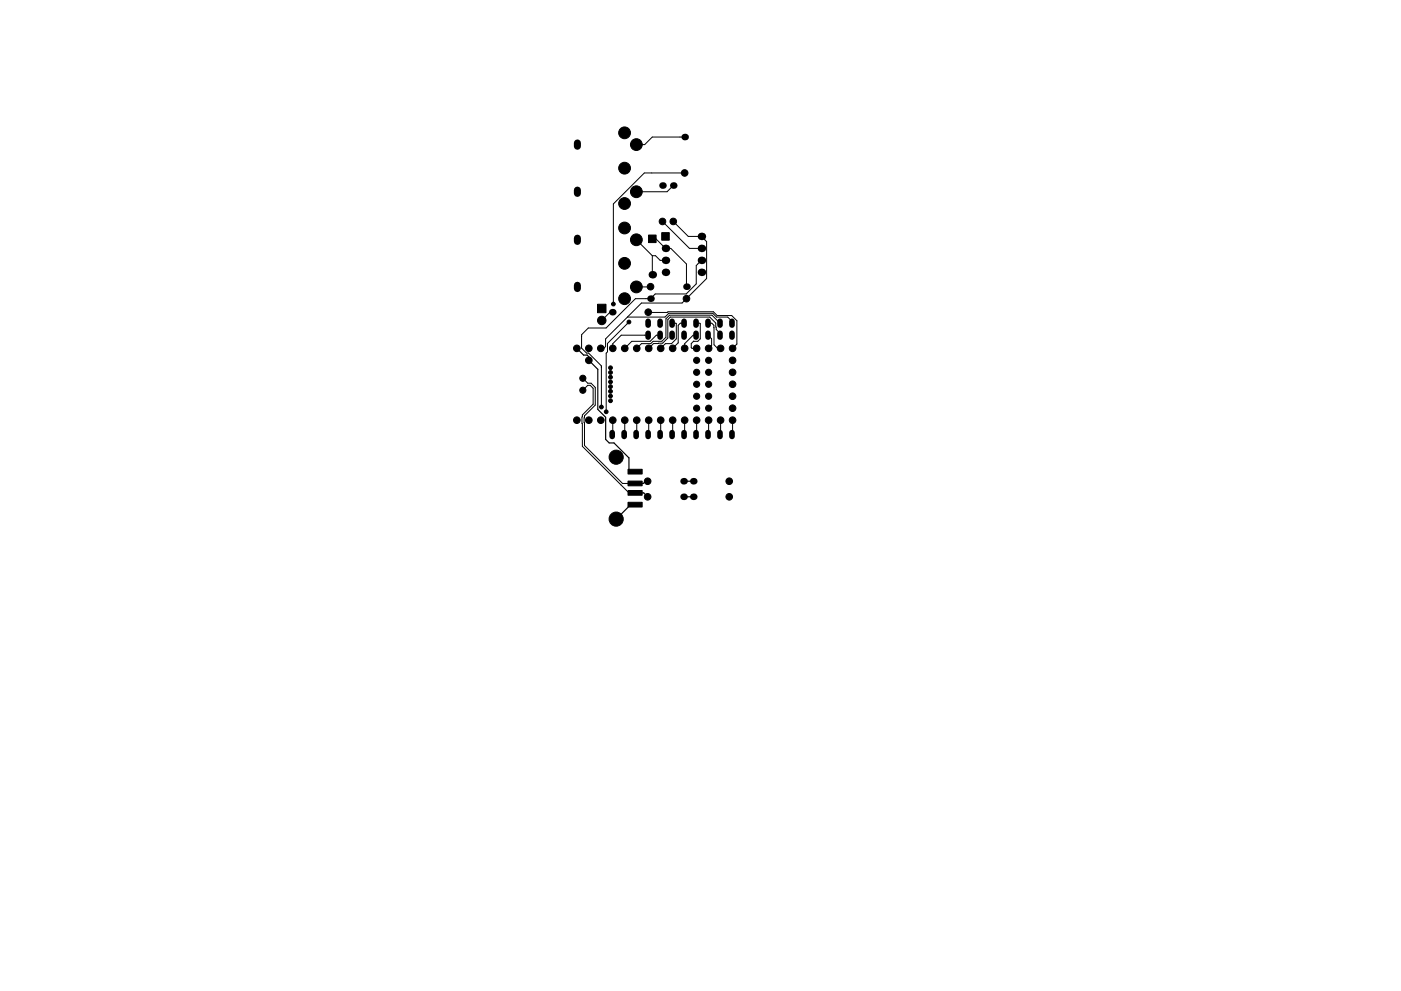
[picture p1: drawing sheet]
<svg xmlns="http://www.w3.org/2000/svg" width="297mm" height="210mm" viewBox="0 0 297 210" stroke-linecap="round" stroke-linejoin="round" font-family="sans-serif">
<g fill="#000" stroke="#000" stroke-width=".21">
<path d="M137.5 49.9h1.6v1.6h-1.6zM140.3 49.4h1.6v1.6h-1.6zM126.7 64.6h1.8v1.8h-1.8zM133.2 99.6h3v1h-3zM133.2 106.6h3v1h-3zM133.2 104.1h3v1h-3zM133.2 102.1h3v1h-3z"/>
<circle cx="132.4" cy="35.7" r="1.25"/>
<circle cx="132.4" cy="28.2" r="1.25"/>
<circle cx="134.9" cy="30.7" r="1.25"/>
<circle cx="145.2" cy="36.7" r=".7"/>
<circle cx="132.4" cy="55.9" r="1.25"/>
<circle cx="132.4" cy="48.4" r="1.25"/>
<circle cx="132.4" cy="43.2" r="1.25"/>
<circle cx="134.9" cy="50.9" r="1.25"/>
<circle cx="134.9" cy="40.7" r="1.25"/>
<circle cx="140.5" cy="47" r=".7"/>
<circle cx="142.7" cy="47" r=".7"/>
<circle cx="122.3" cy="73.9" r=".7"/>
<circle cx="124.8" cy="76.4" r=".7"/>
<circle cx="124.8" cy="73.9" r=".7"/>
<circle cx="127.4" cy="73.9" r=".7"/>
<circle cx="127.6" cy="68" r=".9"/>
<circle cx="129.4" cy="78" r=".4"/>
<circle cx="129.4" cy="79" r=".4"/>
<circle cx="129.9" cy="73.9" r=".7"/>
<circle cx="130" cy="64.5" r=".4"/>
<circle cx="132.4" cy="63.4" r="1.25"/>
<circle cx="132.5" cy="73.9" r=".7"/>
<circle cx="133.3" cy="68.3" r=".4"/>
<circle cx="134.9" cy="60.9" r="1.25"/>
<circle cx="135" cy="73.9" r=".7"/>
<circle cx="137.4" cy="66.2" r=".7"/>
<circle cx="137.5" cy="73.9" r=".7"/>
<circle cx="137.9" cy="60.8" r=".7"/>
<circle cx="140.1" cy="73.9" r=".7"/>
<circle cx="142.6" cy="73.9" r=".7"/>
<circle cx="145.2" cy="73.9" r=".7"/>
<circle cx="145.5" cy="63.4" r=".7"/>
<circle cx="147.7" cy="79" r=".65"/>
<circle cx="147.7" cy="76.4" r=".65"/>
<circle cx="147.7" cy="73.9" r=".7"/>
<circle cx="150.2" cy="79" r=".65"/>
<circle cx="150.2" cy="76.4" r=".65"/>
<circle cx="150.2" cy="73.9" r=".7"/>
<circle cx="152.8" cy="73.9" r=".7"/>
<circle cx="155.3" cy="79" r=".7"/>
<circle cx="155.3" cy="76.4" r=".7"/>
<circle cx="155.3" cy="73.9" r=".7"/>
<circle cx="122.3" cy="89.1" r=".7"/>
<circle cx="123.6" cy="82.8" r=".65"/>
<circle cx="123.6" cy="80.3" r=".65"/>
<circle cx="124.8" cy="89.1" r=".7"/>
<circle cx="127.4" cy="89.1" r=".7"/>
<circle cx="127.5" cy="86.4" r=".4"/>
<circle cx="128.5" cy="87.4" r=".4"/>
<circle cx="129.4" cy="83" r=".4"/>
<circle cx="129.4" cy="80" r=".4"/>
<circle cx="129.4" cy="85" r=".4"/>
<circle cx="129.4" cy="82" r=".4"/>
<circle cx="129.4" cy="81" r=".4"/>
<circle cx="129.4" cy="84" r=".4"/>
<circle cx="129.9" cy="89.1" r=".7"/>
<circle cx="130.6" cy="97" r="1.5"/>
<circle cx="132.5" cy="89.1" r=".7"/>
<circle cx="135" cy="89.1" r=".7"/>
<circle cx="137.5" cy="89.1" r=".7"/>
<circle cx="140.1" cy="89.1" r=".7"/>
<circle cx="142.6" cy="89.1" r=".7"/>
<circle cx="145.2" cy="89.1" r=".7"/>
<circle cx="147.7" cy="86.6" r=".65"/>
<circle cx="147.7" cy="81.5" r=".65"/>
<circle cx="147.7" cy="84.1" r=".65"/>
<circle cx="147.7" cy="89.1" r=".7"/>
<circle cx="150.2" cy="86.6" r=".65"/>
<circle cx="150.2" cy="84.1" r=".65"/>
<circle cx="150.2" cy="81.5" r=".65"/>
<circle cx="150.2" cy="89.1" r=".7"/>
<circle cx="152.8" cy="89.1" r=".7"/>
<circle cx="155.3" cy="81.5" r=".7"/>
<circle cx="155.3" cy="86.6" r=".7"/>
<circle cx="155.3" cy="84.1" r=".7"/>
<circle cx="155.3" cy="89.1" r=".7"/>
<circle cx="130.6" cy="110.1" r="1.5"/>
<circle cx="137.3" cy="102.1" r=".7"/>
<circle cx="137.3" cy="105.4" r=".7"/>
<circle cx="154.6" cy="102.1" r=".7"/>
<circle cx="154.6" cy="105.4" r=".7"/>
</g>
<g fill="#000">
<circle cx="140.5" cy="39.4" r=".7"/>
<circle cx="142.7" cy="39.4" r=".7"/>
<circle cx="145.2" cy="29.1" r=".7"/>
<circle cx="138.3" cy="58.3" r=".8"/>
<circle cx="141.1" cy="55.2" r=".8"/>
<circle cx="141.1" cy="57.8" r=".8"/>
<circle cx="141.1" cy="52.7" r=".8"/>
<circle cx="148.7" cy="50.2" r=".8"/>
<circle cx="148.7" cy="52.7" r=".8"/>
<circle cx="148.7" cy="55.2" r=".8"/>
<circle cx="148.7" cy="57.8" r=".8"/>
<circle cx="129.8" cy="66.2" r=".7"/>
<circle cx="137.9" cy="63.4" r=".7"/>
<circle cx="145.5" cy="60.8" r=".7"/>
<circle cx="144.9" cy="102.1" r=".7"/>
<circle cx="144.9" cy="105.4" r=".7"/>
<circle cx="147" cy="102.1" r=".7"/>
<circle cx="147" cy="105.4" r=".7"/>
</g>
<path d="M122.4 30.3v.7M122.4 40.3v.7M122.4 50.5v.7M122.4 60.5v.7" fill="none" stroke="#000" stroke-width="1.5"/>
<g fill="none" stroke="#000" stroke-width="1.2">
<path d="M137.4 68.2v.8M137.4 70.7v.8M140 68.2v.8M140 70.7v.8M142.5 68.2v.8M142.5 70.7v.8M145 68.2v.8M145 70.7v.8M147.6 68.2v.8M147.6 70.7v.8M150.1 68.2v.8M150.1 70.7v.8"/>
<path d="M152.7 68.2v.8M152.7 70.7v.8M155.2 68.2v.8M155.2 70.7v.8M129.8 91.8v.8M132.3 91.8v.8M134.9 91.8v.8M137.4 91.8v.8M140 91.8v.8M142.5 91.8v.8M145 91.8v.8M147.6 91.8v.8"/>
<path d="M150.1 91.8v.8M152.7 91.8v.8M155.2 91.8v.8"/>
</g>
<g fill="none" stroke="#000" stroke-width=".21">
<path d="M142.7 39.4l-1.3 1.3h-6.5M145.2 29.1h-6.9l-1.6 1.6h-1.8M145.2 36.7h-8.6l-6.6 6.6v21.2M134.9 50.9l3.4 3.4M138.3 54.3v4M138.3 54.3h.7l1 .9h1.1M138.3 50.7h.8l2 2h1.1l3.3 3.3v4.8M140.5 47l5.7 5.7h2.5M142.7 47l3.2 3.2h2.8l1.1 1.1v7.8l-5.2 5.2h-8.6l-7.6 7.6v1.6l-.4 .4h-.6M148.7 55.2l-1.1 1.1v3.9l-2.1 2.2h-6.6l-1 1h-3.2l-6.2 6.2h-3.8l-1.4 1.4v2.9l1.1 1h.4l2.7 2.7v8.8M129.8 66.3h-.5l-1.7 1.7M133 67.3h8l.8-.8h9.3l.8 .8h2.4l.9 .9v.4"/>
<path d="M133.3 68.3l-4.5 4.6v1.8l-.3 .2v12.5M137.4 71.1h-5.7l-1.8 1.8v1M137.4 66.3l13.9-.2 .8 .8h3l1.1 1.1v5l-.7 .7M137.9 60.8l-3 .1M140 71.1h-.8l-1.3 1.3h-3.9l-1.5 1.5M142.5 68.6l.9 .1v3.2l-1 1h-1.3l-1 1M145 68.6h-.8l-.4 .4v3.7l-1.2 1.2M147.1 72.4l-.5 .5v.9l.1 .1h1M147.1 72.4h.1M147.6 71.1h-.6l-1.8 1.8v1M147.6 68.6l.9 .1v3.2l-.6 .5h-.8M150.1 68.6h.8l.5 .4v4.1l.7 .8h.7"/>
<path d="M150.1 71.1l.8 .8v1.4l-.7 .6M152.7 68.6l-1.7-1.7h-9l-.8 .7v3.9l-.9 .9h-1.8l-.5 .5h-2l-1 1M152.7 71.1v-.4l-.8-.8-.1-1.4-1.3-1.2h-8.4l-.5 .5v3.9l-1.1 1.1-1.9 .1-1.1 1M123.6 82.8l1-1h.5l.7 .6v3.4l-2.3 2.2-.1 .5 .1 6.2 9.8 9.9h2M123.6 80.3l1 1h.7l.9 .9v3.7l-2.3 2.3-.1 .5 .1 5.8 8.1 8.1h3.7M129.9 89.1v3l-.1 .1M132.5 89.1v3l-.2 .1M135 89.1v3l-.1 .1M137.5 89.1v3l-.1 .1M140.1 89.1v3l-.1 .1M142.6 89.1v3l-.1 .1M145.2 89.1v3l-.2 .1"/>
<path d="M147.7 89.1v3l-.1 .1M150.2 89.1v3l-.1 .1M152.8 89.1v3l-.1 .1M155.3 89.1v3l-.1 .1"/>
</g>
<path d="M122.5 74.2l1.2 1.1h.8l.3 .4v.7M125.2 76.8l1.5 1.6v8.5l1.7 1.6v4.7l.8 .8h1l3.1 3.1v3M134.6 107.1h-.9l-3.1 3M134.6 104.6h1.9l.8 .8M137.3 102.1h-.4l-.5 .5h-1.8M144.9 102.1h2.1M144.9 105.4h2.1" fill="none" stroke="#000" stroke-width=".25"/>
</svg>
